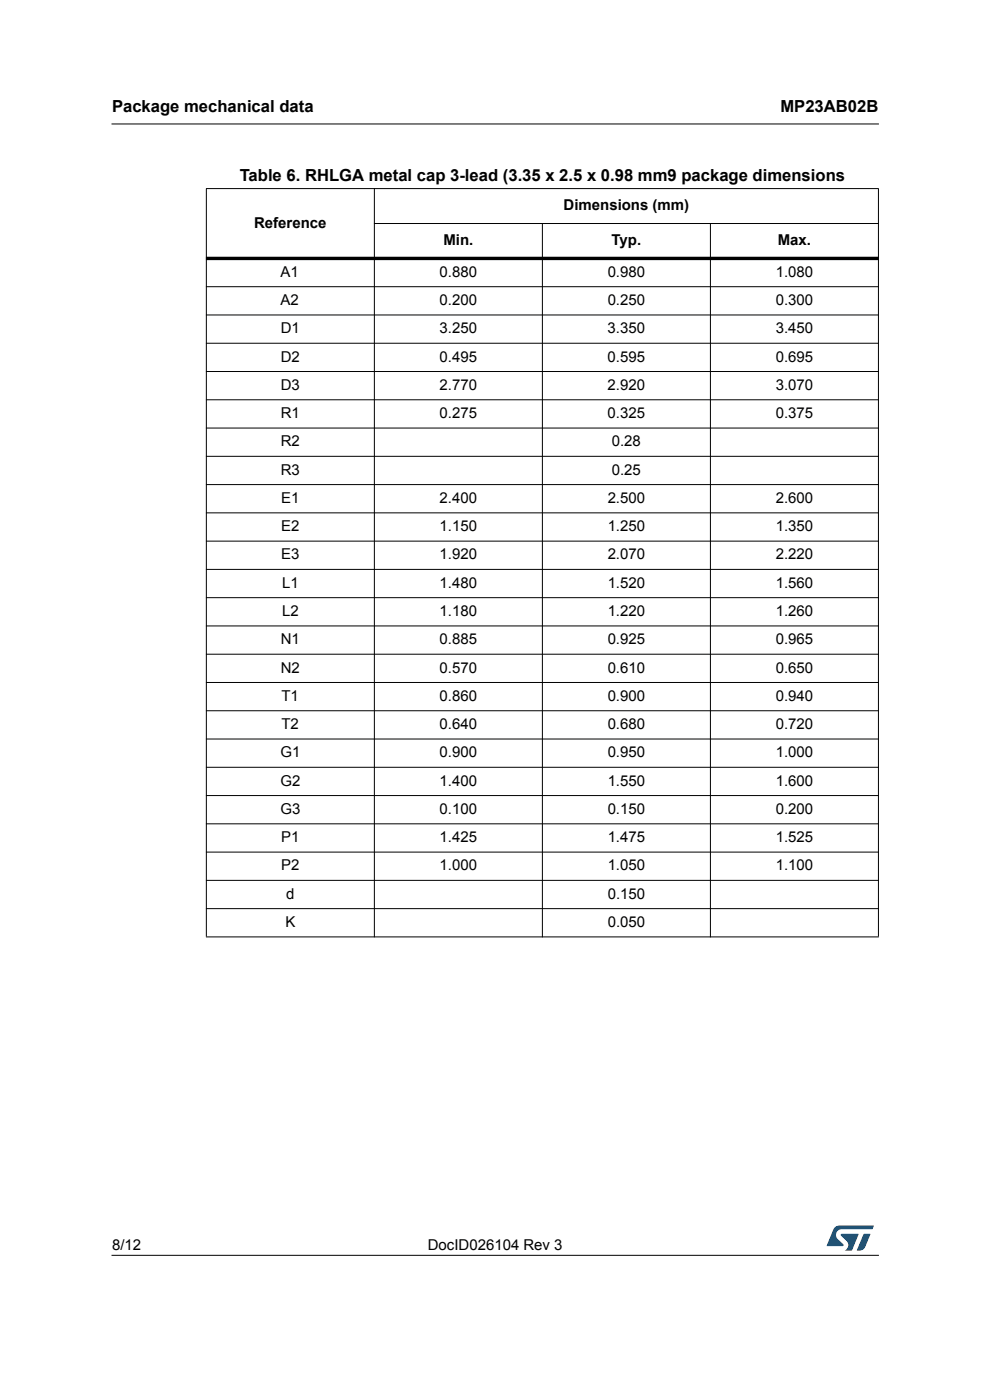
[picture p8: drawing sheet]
<svg xmlns="http://www.w3.org/2000/svg" width="210mm" height="297mm" viewBox="0 0 210 297" stroke-linecap="round" stroke-linejoin="round" font-family="sans-serif">
<defs><g id="words">
<g font-size="3.5">
<text x="23.7" y="23.9">Package mechanical data</text>
<text x="165.5" y="23.9">MP23AB02B</text>
<text x="50.8" y="38.5">Table 6. RHLGA metal cap 3-lead (3.35 x 2.5 x 0.98 mm9 package dimensions</text>
</g>
<g font-size="3.2">
<text x="119.5" y="44.6">Dimensions (mm)</text>
<text x="53.9" y="48.3">Reference</text>
<text x="94" y="52">Min.</text>
<text x="129.7" y="52">Typ.</text>
<text x="164.9" y="52">Max.</text>
<text x="59.4" y="58.7">A1</text>
<text x="93.2" y="58.7">0.880</text>
<text x="128.8" y="58.7">0.980</text>
<text x="164.5" y="58.7">1.080</text>
<text x="59.4" y="64.7">A2</text>
<text x="93.2" y="64.7">0.200</text>
<text x="128.8" y="64.7">0.250</text>
<text x="164.5" y="64.7">0.300</text>
<text x="59.5" y="70.7">D1</text>
<text x="93.2" y="70.7">3.250</text>
<text x="128.8" y="70.7">3.350</text>
<text x="164.5" y="70.7">3.450</text>
<text x="59.5" y="76.7">D2</text>
<text x="93.2" y="76.7">0.495</text>
<text x="128.8" y="76.7">0.595</text>
<text x="164.5" y="76.7">0.695</text>
<text x="59.5" y="82.7">D3</text>
<text x="93.2" y="82.7">2.770</text>
<text x="128.8" y="82.7">2.920</text>
<text x="164.5" y="82.7">3.070</text>
<text x="59.5" y="88.7">R1</text>
<text x="93.2" y="88.7">0.275</text>
<text x="128.8" y="88.7">0.325</text>
<text x="164.5" y="88.7">0.375</text>
<text x="59.5" y="94.7">R2</text>
<text x="129.7" y="94.7">0.28</text>
<text x="59.5" y="100.7">R3</text>
<text x="129.7" y="100.7">0.25</text>
<text x="59.6" y="106.7">E1</text>
<text x="93.2" y="106.7">2.400</text>
<text x="128.8" y="106.7">2.500</text>
<text x="164.5" y="106.7">2.600</text>
<text x="59.6" y="112.7">E2</text>
<text x="93.2" y="112.7">1.150</text>
<text x="128.8" y="112.7">1.250</text>
<text x="164.5" y="112.7">1.350</text>
<text x="59.6" y="118.7">E3</text>
<text x="93.2" y="118.7">1.920</text>
<text x="128.8" y="118.7">2.070</text>
<text x="164.5" y="118.7">2.220</text>
<text x="59.8" y="124.7">L1</text>
<text x="93.2" y="124.7">1.480</text>
<text x="128.8" y="124.7">1.520</text>
<text x="164.5" y="124.7">1.560</text>
<text x="59.8" y="130.7">L2</text>
<text x="93.2" y="130.7">1.180</text>
<text x="128.8" y="130.7">1.220</text>
<text x="164.5" y="130.7">1.260</text>
<text x="59.5" y="136.7">N1</text>
<text x="93.2" y="136.7">0.885</text>
<text x="128.8" y="136.7">0.925</text>
<text x="164.5" y="136.7">0.965</text>
<text x="59.5" y="142.7">N2</text>
<text x="93.2" y="142.7">0.570</text>
<text x="128.8" y="142.7">0.610</text>
<text x="164.5" y="142.7">0.650</text>
<text x="59.7" y="148.7">T1</text>
<text x="93.2" y="148.7">0.860</text>
<text x="128.8" y="148.7">0.900</text>
<text x="164.5" y="148.7">0.940</text>
<text x="59.7" y="154.7">T2</text>
<text x="93.2" y="154.7">0.640</text>
<text x="128.8" y="154.7">0.680</text>
<text x="164.5" y="154.7">0.720</text>
<text x="59.4" y="160.7">G1</text>
<text x="93.2" y="160.7">0.900</text>
<text x="128.8" y="160.7">0.950</text>
<text x="164.5" y="160.7">1.000</text>
<text x="59.4" y="166.7">G2</text>
<text x="93.2" y="166.7">1.400</text>
<text x="128.8" y="166.7">1.550</text>
<text x="164.5" y="166.7">1.600</text>
<text x="59.4" y="172.7">G3</text>
<text x="93.2" y="172.7">0.100</text>
<text x="128.8" y="172.7">0.150</text>
<text x="164.5" y="172.7">0.200</text>
<text x="59.6" y="178.7">P1</text>
<text x="93.2" y="178.7">1.425</text>
<text x="128.8" y="178.7">1.475</text>
<text x="164.5" y="178.7">1.525</text>
<text x="59.6" y="184.6">P2</text>
<text x="93.2" y="184.6">1.000</text>
<text x="128.8" y="184.6">1.050</text>
<text x="164.5" y="184.6">1.100</text>
<text x="60.7" y="190.6">d</text>
<text x="128.8" y="190.6">0.150</text>
<text x="60.5" y="196.6">K</text>
<text x="128.8" y="196.6">0.050</text>
<text x="23.7" y="265.1">8/12</text>
<text x="90.7" y="265.1">DocID026104 Rev 3</text>
</g>
</g></defs>
<path d="M23.7 26.3h162.5M23.7 266.3h162.5" fill="none" stroke="#000" stroke-width=".21"/>
<path d="M175.3 260h10v5.3h-10z" fill="#fff"/>
<g fill="#005189">
<path d="M176.9 260.5l1-.5 7.4 .1-.4 .7h-6.4a1.31 1.31 0 0 0-1.2 1 1.31 1.31 0 0 0 .8 1.5l.7 .6v.4h-3.5z"/>
<path d="M183.1 261.8h1.4l-.6 1.6a2.16 2.16 0 0 1-1.3 1.9l-.9-.1z"/>
<path d="M178.3 261.8h3.8l-1.4 3.4-1.6 .1a1.43 1.43 0 0 0 .6-1.8l-1.4-1.3z"/>
</g>
<g fill="#000" stroke="#000" stroke-width=".21">
<path d="M43.7 40h142.6zM79.3 47.4h107zM43.7 60.8h142.6zM43.7 66.8h142.6zM43.7 72.8h142.6zM43.7 78.8h142.6zM43.7 84.8h142.6zM43.7 90.8h142.6zM43.7 96.8h142.6zM43.7 102.8h142.6zM43.7 108.8h142.6zM43.7 114.8h142.6z"/>
<path d="M43.7 120.8h142.6zM43.7 126.8h142.6zM43.7 132.8h142.6zM43.7 138.8h142.6zM43.7 144.8h142.6zM43.7 150.8h142.6zM43.7 156.8h142.6zM43.7 162.8h142.6zM43.7 168.8h142.6zM43.7 174.8h142.6zM43.8 40.1v158.6zM79.4 39.9v158.9z"/>
<path d="M115 47.3v151.5zM150.6 47.3v151.5zM186.2 40.1v158.6zM43.7 180.8h142.6zM43.7 186.8h142.6zM43.7 192.8h142.6zM43.7 198.8h142.6z"/>
</g>
<path d="M43.7 54.8h142.6z" fill="#000" stroke="#000" stroke-width=".72" stroke-linecap="butt"/>
<use href="#words"/>
</svg>
